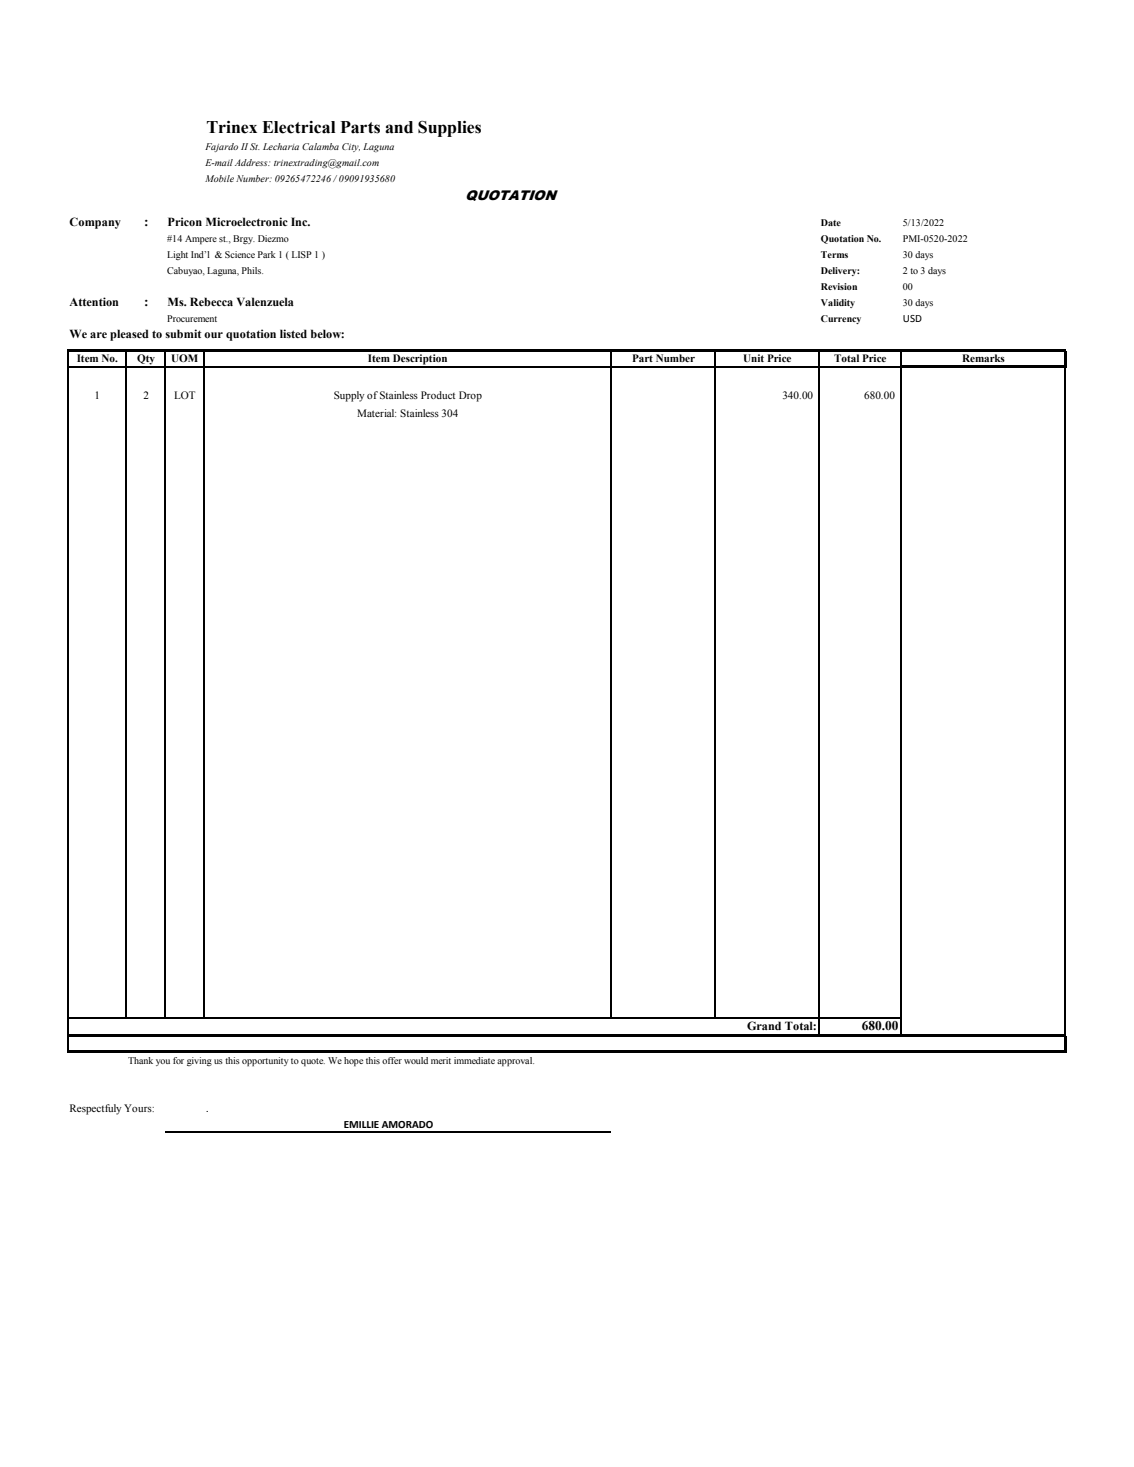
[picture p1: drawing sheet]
<svg xmlns="http://www.w3.org/2000/svg" width="216mm" height="279mm" viewBox="0 0 216 279" stroke-linecap="round" stroke-linejoin="round" font-family="sans-serif">
<defs><g id="words">
<text font-size="3.4" x="39.3" y="25.4">Trinex Electrical Parts and Supplies</text>
<text font-size="2.7" x="88.6" y="38.1">QUOTATION</text>
<g font-size="2.5">
<text x="27.4" y="43.1">:</text>
<text x="27.4" y="58.3">:</text>
<text x="164.1" y="196.2">680.00</text>
</g>
<g font-size="2.3">
<text x="13.3" y="43.1">Company</text>
<text x="31.9" y="43.1">Pricon Microelectronic Inc.</text>
<text x="13.3" y="58.3">Attention</text>
<text x="31.9" y="58.3">Ms. Rebecca Valenzuela</text>
<text x="13.3" y="64.4">We are pleased to submit our quotation listed below:</text>
<text x="142.2" y="196.2">Grand Total:</text>
</g>
<g font-size="2.1">
<text x="171.9" y="61.3">USD</text>
<text x="14.6" y="68.9">Item No.</text>
<text x="26.1" y="68.9">Qty</text>
<text x="32.6" y="68.9">UOM</text>
<text x="70.1" y="68.9">Item Description</text>
<text x="120.3" y="68.9">Part Number</text>
<text x="141.5" y="68.9">Unit Price</text>
<text x="158.8" y="68.9">Total Price</text>
<text x="183.2" y="68.9">Remarks</text>
<text x="18" y="76">1</text>
<text x="27.3" y="76">2</text>
<text x="33.1" y="76">LOT</text>
<text x="63.5" y="76">Supply ofStainless Product Drop</text>
<text x="149" y="76">340.00</text>
<text x="164.5" y="76">680.00</text>
<text x="68" y="79.5">Material: Stainless 304</text>
<text x="13.2" y="211.7">Respectfuly Yours:</text>
<text x="39.2" y="211.7">.</text>
<text x="65.4" y="214.8">EMILLIE AMORADO</text>
</g>
<g font-size="1.9">
<text x="39.1" y="28.6">Fajardo IISt. Lecharia Calamba City, Laguna</text>
<text x="39.1" y="31.7">E-mail Address: trinextrading@gmail.com</text>
<text x="39.1" y="34.7">Mobile Number: 09265472246 /09091935680</text>
<text x="31.8" y="46.1">#14 Ampere st., Brgy. Diezmo</text>
<text x="156.3" y="43.1">Date</text>
<text x="156.3" y="46.1">Quotation No.</text>
<text x="171.9" y="43.1">5/13/2022</text>
<text x="171.9" y="46.1">PMI-0520-2022</text>
<text x="31.8" y="49.1">Light Ind’l &amp; Science Park 1 ( LISP 1 )</text>
<text x="31.8" y="52.2">Cabuyao, Laguna, Phils.</text>
<text x="156.3" y="49.1">Terms</text>
<text x="156.3" y="52.2">Delivery:</text>
<text x="171.9" y="49.1">30 days</text>
<text x="171.9" y="52.2">2 to 3 days</text>
<text x="156.3" y="55.2">Revision</text>
<text x="156.3" y="58.3">Validity</text>
<text x="171.9" y="55.2">00</text>
<text x="171.9" y="58.3">30 days</text>
<text x="31.8" y="61.3">Procurement</text>
<text x="156.3" y="61.3">Currency</text>
<text x="24.4" y="202.6">Thank you for giving us this opportunity to quote. We hope this offer would merit immediate approval.</text>
</g>
</g></defs>
<path d="M13 69.9h158.4M24 66.9v127M31.5 66.9v127M38.8 66.9v127M116.3 66.9v127M136.1 66.9v127M155.9 66.9v130M171.5 66.9v2.7M171.5 70.1v126.8M202.8 70.1v126.8M13 193.8h158.6M31.5 215.5h84.8" fill="none" stroke="#000" stroke-width=".21"/>
<path d="M13 66.7h190M171.4 69.8h31.6M202.8 66.9v3.2M13 197.1h190M202.8 197.4v3.1M13 200.3h190" fill="none" stroke="#000" stroke-width=".42"/>
<path d="M12.9 66.5v134" fill="none" stroke="#000" stroke-width=".34"/>
<use href="#words"/>
</svg>
